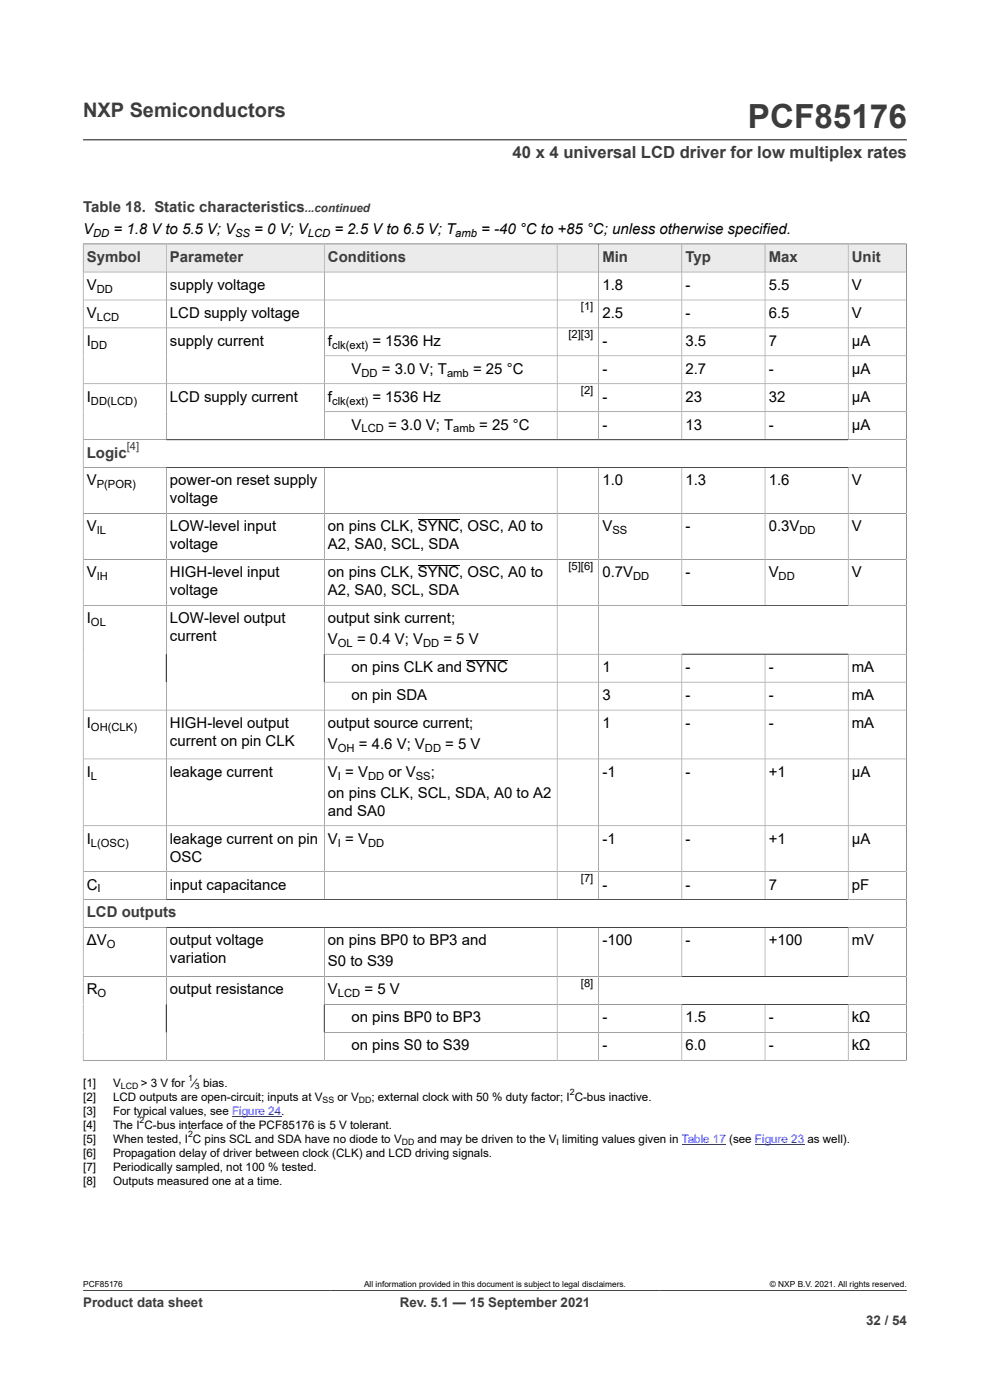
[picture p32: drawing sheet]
<svg xmlns="http://www.w3.org/2000/svg" width="210mm" height="297mm" viewBox="0 0 210 297" stroke-linecap="round" stroke-linejoin="round" font-family="sans-serif">
<defs><g id="words">
<text font-size="7.1" fill="#3c3c3c" x="158.6" y="27.2">PCF85176</text>
<text font-size="4.2" fill="#3c3c3c" x="17.6" y="24.8">NXP Semiconductors</text>
<text font-size="3.5" fill="#3c3c3c" x="108.7" y="33.5">40 x 4 universal LCD driver for low multiplex rates</text>
<g font-size="3.2" fill="#3c3c3c">
<text x="17.6" y="45.1">Table 18. Static characteristics</text>
<text x="18.4" y="55.6">Symbol</text>
<text x="36.1" y="55.6">Parameter</text>
<text x="69.6" y="55.6">Conditions</text>
<text x="127.8" y="55.6">Min</text>
<text x="145.4" y="55.6">Typ</text>
<text x="163.1" y="55.6">Max</text>
<text x="180.7" y="55.6">Unit</text>
<text x="18.4" y="97.1">Logic</text>
<text x="18.4" y="194.6">LCD outputs</text>
</g>
<g font-size="3.2">
<text x="17.6" y="49.6">V</text>
<text x="24.1" y="49.6">= 1.8 V to 5.5 V; V</text>
<text x="53.9" y="49.6">= 0 V; V</text>
<text x="70.9" y="49.6">= 2.5 V to 6.5 V; T</text>
<text x="102.1" y="49.6">= -40 °C to +85 °C; unless otherwise specified.</text>
<text x="18.4" y="61.5">V</text>
<text x="36.1" y="61.5">supply voltage</text>
<text x="127.8" y="61.5">1.8</text>
<text x="145.4" y="61.5">-</text>
<text x="163.1" y="61.5">5.5</text>
<text x="180.7" y="61.5">V</text>
<text x="18.4" y="67.4">V</text>
<text x="36.1" y="67.4">LCD supply voltage</text>
<text x="127.8" y="67.4">2.5</text>
<text x="145.4" y="67.4">-</text>
<text x="163.1" y="67.4">6.5</text>
<text x="180.7" y="67.4">V</text>
<text x="18.4" y="73.4">I</text>
<text x="36.1" y="73.4">supply current</text>
<text x="69.6" y="73.4">f</text>
<text x="79" y="73.4">= 1536 Hz</text>
<text x="127.8" y="73.4">-</text>
<text x="145.4" y="73.4">3.5</text>
<text x="163.1" y="73.4">7</text>
<text x="180.7" y="73.4">μA</text>
<text x="74.6" y="79.3">V</text>
<text x="81" y="79.3">= 3.0 V; T</text>
<text x="100.3" y="79.3">= 25 °C</text>
<text x="127.8" y="79.3">-</text>
<text x="145.4" y="79.3">2.7</text>
<text x="163.1" y="79.3">-</text>
<text x="180.7" y="79.3">μA</text>
<text x="18.4" y="85.2">I</text>
<text x="36.1" y="85.2">LCD supply current</text>
<text x="69.6" y="85.2">f</text>
<text x="79" y="85.2">= 1536 Hz</text>
<text x="127.8" y="85.2">-</text>
<text x="145.4" y="85.2">23</text>
<text x="163.1" y="85.2">32</text>
<text x="180.7" y="85.2">μA</text>
<text x="74.6" y="91.1">V</text>
<text x="82.3" y="91.1">= 3.0 V; T</text>
<text x="101.7" y="91.1">= 25 °C</text>
<text x="127.8" y="91.1">-</text>
<text x="145.4" y="91.1">13</text>
<text x="163.1" y="91.1">-</text>
<text x="180.7" y="91.1">μA</text>
<text x="18.4" y="103">V</text>
<text x="36.1" y="103">power-on reset supply</text>
<text x="36.1" y="106.8">voltage</text>
<text x="127.8" y="103">1.0</text>
<text x="145.4" y="103">1.3</text>
<text x="163.1" y="103">1.6</text>
<text x="180.7" y="103">V</text>
<text x="18.4" y="112.7">V</text>
<text x="36.1" y="112.7">LOW-level input</text>
<text x="69.6" y="112.7">on pins CLK, SYNC, OSC, A0 to</text>
<text x="127.8" y="112.7">V</text>
<text x="145.4" y="112.7">-</text>
<text x="163.1" y="112.7">0.3V</text>
<text x="180.7" y="112.7">V</text>
<text x="36.1" y="116.5">voltage</text>
<text x="69.6" y="116.5">A2, SA0, SCL, SDA</text>
<text x="18.4" y="122.5">V</text>
<text x="36.1" y="122.5">HIGH-level input</text>
<text x="69.6" y="122.5">on pins CLK, SYNC, OSC, A0 to</text>
<text x="127.8" y="122.5">0.7V</text>
<text x="145.4" y="122.5">-</text>
<text x="163.1" y="122.5">V</text>
<text x="180.7" y="122.5">V</text>
<text x="36.1" y="126.3">voltage</text>
<text x="69.6" y="126.3">A2, SA0, SCL, SDA</text>
<text x="18.4" y="132.2">I</text>
<text x="36.1" y="132.2">LOW-level output</text>
<text x="36.1" y="136">current</text>
<text x="69.6" y="132.2">output sink current;</text>
<text x="69.6" y="136.6">V</text>
<text x="75.7" y="136.6">= 0.4 V; V</text>
<text x="94.1" y="136.6">= 5 V</text>
<text x="74.6" y="142.6">on pins CLK and SYNC</text>
<text x="127.8" y="142.6">1</text>
<text x="145.4" y="142.6">-</text>
<text x="163.1" y="142.6">-</text>
<text x="180.7" y="142.6">mA</text>
<text x="74.6" y="148.5">on pin SDA</text>
<text x="127.8" y="148.5">3</text>
<text x="145.4" y="148.5">-</text>
<text x="163.1" y="148.5">-</text>
<text x="180.7" y="148.5">mA</text>
<text x="18.4" y="154.4">I</text>
<text x="36.1" y="154.4">HIGH-level output</text>
<text x="69.6" y="154.4">output source current;</text>
<text x="127.8" y="154.4">1</text>
<text x="145.4" y="154.4">-</text>
<text x="163.1" y="154.4">-</text>
<text x="180.7" y="154.4">mA</text>
<text x="36.1" y="158.2">current on pin CLK</text>
<text x="69.6" y="158.9">V</text>
<text x="76.1" y="158.9">= 4.6 V; V</text>
<text x="94.5" y="158.9">= 5 V</text>
<text x="18.4" y="164.8">I</text>
<text x="36.1" y="164.8">leakage current</text>
<text x="69.6" y="164.8">V = V</text>
<text x="82.4" y="164.8">or V</text>
<text x="91.4" y="164.8">;</text>
<text x="127.8" y="164.8">-1</text>
<text x="145.4" y="164.8">-</text>
<text x="163.1" y="164.8">+1</text>
<text x="180.7" y="164.8">μA</text>
<text x="69.6" y="169.2">on pins CLK, SCL, SDA, A0 to A2</text>
<text x="69.6" y="173">and SA0</text>
<text x="18.4" y="179">I</text>
<text x="36.1" y="179">leakage current on pin</text>
<text x="69.6" y="179">V = V</text>
<text x="127.8" y="179">-1</text>
<text x="145.4" y="179">-</text>
<text x="163.1" y="179">+1</text>
<text x="180.7" y="179">μA</text>
<text x="36.1" y="182.8">OSC</text>
<text x="18.4" y="188.7">C</text>
<text x="36.1" y="188.7">input capacitance</text>
<text x="127.8" y="188.7">-</text>
<text x="145.4" y="188.7">-</text>
<text x="163.1" y="188.7">7</text>
<text x="180.7" y="188.7">pF</text>
<text x="18.4" y="200.6">ΔV</text>
<text x="36.1" y="200.6">output voltage</text>
<text x="69.6" y="200.6">on pins BP0 to BP3 and</text>
<text x="127.8" y="200.6">-100</text>
<text x="145.4" y="200.6">-</text>
<text x="163.1" y="200.6">+100</text>
<text x="180.7" y="200.6">mV</text>
<text x="36.1" y="204.4">variation</text>
<text x="69.6" y="205">S0 to S39</text>
<text x="18.4" y="210.9">R</text>
<text x="36.1" y="210.9">output resistance</text>
<text x="69.6" y="210.9">V</text>
<text x="77.3" y="210.9">= 5 V</text>
<text x="74.6" y="216.9">on pins BP0 to BP3</text>
<text x="127.8" y="216.9">-</text>
<text x="145.4" y="216.9">1.5</text>
<text x="163.1" y="216.9">-</text>
<text x="180.7" y="216.9">kΩ</text>
<text x="74.6" y="222.8">on pins S0 to S39</text>
<text x="127.8" y="222.8">-</text>
<text x="145.4" y="222.8">6.0</text>
<text x="163.1" y="222.8">-</text>
<text x="180.7" y="222.8">kΩ</text>
</g>
<g font-size="2.8" fill="#3c3c3c">
<text x="17.6" y="277.3">Product data sheet</text>
<text x="84.8" y="277.3">Rev. 5.1 — 15 September 2021</text>
<text x="183.7" y="281">32 / 54</text>
</g>
<text font-size="2.5" fill="#3c3c3c" x="64.7" y="45.1">...continued</text>
<g font-size="2.5">
<text x="17.6" y="230.6">[1]</text>
<text x="17.6" y="233.5">[2]</text>
<text x="24" y="230.6">V</text>
<text x="24" y="233.5">LCD outputs are open-circuit; inputs at V</text>
<text x="29.9" y="230.6">&gt; 3 V for ⁄ bias.</text>
<text x="71.6" y="233.5">or V</text>
<text x="78.8" y="233.5">; external clock with 50 % duty factor; I C-bus inactive.</text>
<text x="17.6" y="236.5">[3]</text>
<text x="17.6" y="239.5">[4]</text>
<text x="24" y="236.5">For typical values, see Figure 24.</text>
<text x="24" y="239.5">The I C-bus interface of the PCF85176 is 5 V tolerant.</text>
<text x="17.6" y="242.4">[5]</text>
<text x="17.6" y="245.4">[6]</text>
<text x="24" y="242.4">When tested, I C pins SCL and SDA have no diode to V</text>
<text x="24" y="245.4">Propagation delay of driver between clock (CLK) and LCD driving signals.</text>
<text x="88.6" y="242.4">and may be driven to the V limiting values given in Table 17 (see Figure 23 as well).</text>
<text x="17.6" y="248.4">[7]</text>
<text x="17.6" y="251.3">[8]</text>
<text x="24" y="248.4">Periodically sampled, not 100 % tested.</text>
<text x="24" y="251.3">Outputs measured one at a time.</text>
</g>
<g font-size="2.4">
<text x="19.8" y="50.2">DD</text>
<text x="49.9" y="50.2">SS</text>
<text x="65.3" y="50.2">LCD</text>
<text x="96.6" y="50.2">amb</text>
<text x="20.5" y="62.1">DD</text>
<text x="123.2" y="65.8">[1]</text>
<text x="20.5" y="68">LCD</text>
<text x="120.6" y="71.7">[2][3]</text>
<text x="19.3" y="74">DD</text>
<text x="70.4" y="74">clk(ext)</text>
<text x="76.7" y="79.9">DD</text>
<text x="94.8" y="79.9">amb</text>
<text x="123.2" y="83.6">[2]</text>
<text x="19.3" y="85.8">DD(LCD)</text>
<text x="70.4" y="85.8">clk(ext)</text>
<text x="76.7" y="91.8">LCD</text>
<text x="96.2" y="91.8">amb</text>
<text x="20.5" y="103.6">P(POR)</text>
<text x="20.5" y="113.3">IL</text>
<text x="129.9" y="113.3">SS</text>
<text x="169.6" y="113.3">DD</text>
<text x="20.5" y="123.1">IH</text>
<text x="120.6" y="120.8">[5][6]</text>
<text x="134.3" y="123.1">DD</text>
<text x="165.2" y="123.1">DD</text>
<text x="19.3" y="132.8">OL</text>
<text x="71.7" y="137.3">OL</text>
<text x="89.7" y="137.3">DD</text>
<text x="19.3" y="155">OH(CLK)</text>
<text x="71.7" y="159.5">OH</text>
<text x="90.1" y="159.5">DD</text>
<text x="19.3" y="165.4">L</text>
<text x="71.7" y="165.4">I</text>
<text x="78.1" y="165.4">DD</text>
<text x="88.2" y="165.4">SS</text>
<text x="19.3" y="179.6">L(OSC)</text>
<text x="71.7" y="179.6">I</text>
<text x="78.1" y="179.6">DD</text>
<text x="20.7" y="189.3">I</text>
<text x="123.2" y="187.1">[7]</text>
<text x="22.6" y="201.2">O</text>
<text x="123.2" y="209.3">[8]</text>
<text x="20.7" y="211.6">O</text>
<text x="71.7" y="211.6">LCD</text>
</g>
<text font-size="2.4" fill="#3c3c3c" x="26.9" y="95.4">[4]</text>
<g font-size="1.9">
<text x="25.6" y="231.1">LCD</text>
<text x="39.9" y="229.3">1</text>
<text x="41.4" y="231.1">3</text>
<text x="120.9" y="232.3">2</text>
<text x="29.6" y="238.2">2</text>
<text x="68.4" y="234">SS</text>
<text x="76.1" y="234">DD</text>
<text x="39.9" y="241.2">2</text>
<text x="85.2" y="242.9">DD</text>
<text x="118.1" y="242.9">I</text>
</g>
<g font-size="1.8">
<text x="17.6" y="273.1">PCF85176</text>
<text x="77.2" y="273.1">All information provided in this document is subject to legal disclaimers.</text>
<text x="163.3" y="273.1">© NXP B.V. 2021. All rights reserved.</text>
</g>
</g></defs>
<path d="M17.6 29.7h174.8M17.6 51.8h174.7" fill="none" stroke="#3c3c3c" stroke-width=".21"/>
<path d="M17.7 51.9h17.5v5.7h-17.5z" fill="#ebebeb"/>
<path d="M17.6 51.8h17.7v5.9h-17.7z" fill="none" stroke="#3c3c3c" stroke-width=".21"/>
<path d="M35.3 51.9h33.4v5.7h-33.4z" fill="#ebebeb"/>
<path d="M35.3 51.8h33.5v5.9h-33.5z" fill="none" stroke="#3c3c3c" stroke-width=".21"/>
<path d="M68.9 51.9h49.2v5.7h-49.2z" fill="#ebebeb"/>
<path d="M68.8 51.8h49.4v5.9h-49.4z" fill="none" stroke="#3c3c3c" stroke-width=".21"/>
<path d="M118.3 51.9h8.6v5.7h-8.6z" fill="#ebebeb"/>
<path d="M118.2 51.8h8.8v5.9h-8.8z" fill="none" stroke="#3c3c3c" stroke-width=".21"/>
<path d="M127.1 51.9h17.5v5.7h-17.5z" fill="#ebebeb"/>
<path d="M127 51.8h17.6v5.9h-17.6z" fill="none" stroke="#3c3c3c" stroke-width=".21"/>
<path d="M144.7 51.9h17.5v5.7h-17.5z" fill="#ebebeb"/>
<path d="M144.6 51.8h17.7v5.9h-17.7z" fill="none" stroke="#3c3c3c" stroke-width=".21"/>
<path d="M162.3 51.9h17.5v5.7h-17.5z" fill="#ebebeb"/>
<path d="M162.3 51.8h17.6v5.9h-17.6z" fill="none" stroke="#3c3c3c" stroke-width=".21"/>
<path d="M180 51.9h12.2v5.7h-12.2z" fill="#ebebeb"/>
<g fill="none" stroke="#3c3c3c" stroke-width=".21">
<path d="M35.3 57.7v35.6M68.8 57.7v35.6M118.2 57.7v35.6M127 57.7v35.6M144.6 57.7v35.6M162.3 57.7v35.6M192.3 57.7h-174.7v167.3M17.6 63.6h174.7M17.6 69.6h174.7M68.8 75.5h123.5M17.6 81.4h174.7M17.6 93.3h174.7"/>
<path d="M17.6 99.2h174.7M35.3 99.2v91.7M68.8 99.2v91.7M68.8 87.3h123.5M118.2 99.2v91.7M127 99.2v91.7M144.6 99.2v29.2M162.3 99.2v29.2M179.9 93.3v-41.5h12.4v173.2M179.9 99.2v29.2M17.6 108.9h174.7M17.6 118.7h174.7"/>
<path d="M17.6 128.4h174.7M68.8 138.8h123.5M144.6 138.8v52.1M162.3 138.8v52.1M179.9 138.8v52.1M17.6 150.6h174.7M68.8 144.7h123.5M17.6 161h174.7M17.6 175.2h174.7M17.6 184.9h174.7M17.6 190.9h174.7M17.6 196.8h174.7"/>
<path d="M35.3 196.8v28.1M68.8 196.8v28.1M118.2 196.8v28.1M127 196.8v28.1M144.6 196.8v10.4M162.3 196.8v10.4M179.9 196.8v10.4M17.6 207.2h174.7M68.8 213.1h123.5M68.8 219h123.5M144.6 213.1v11.8M162.3 213.1v11.8"/>
<path d="M179.9 213.1v11.8M17.6 224.9h174.7M17.6 273.8h174.8"/>
</g>
<path d="M88.6 110.2h8.8M88.6 120h8.8M98.9 140.1h8.8" fill="none" stroke="#000" stroke-width=".21"/>
<path d="M49.2 236.8h10.5M144.6 242.7h9.4M160.2 242.7h10.4" fill="none" stroke="#00f" stroke-width=".21"/>
<use href="#words"/>
</svg>
